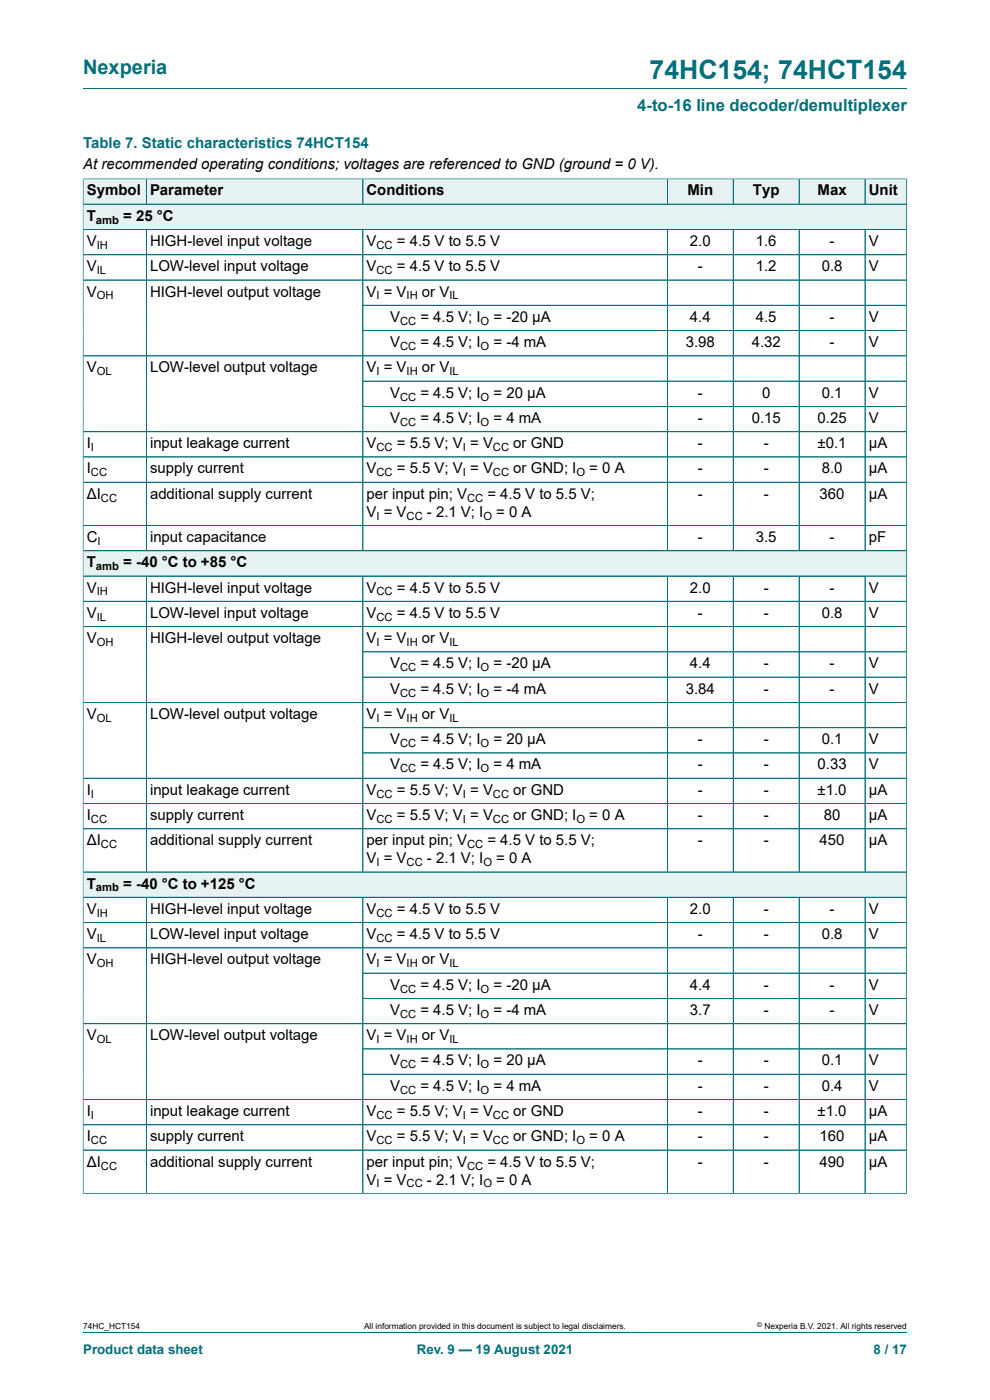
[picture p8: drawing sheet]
<svg xmlns="http://www.w3.org/2000/svg" width="210mm" height="297mm" viewBox="0 0 210 297" stroke-linecap="round" stroke-linejoin="round" font-family="sans-serif">
<defs><g id="words">
<text font-size="5.6" fill="#036f7b" x="137.8" y="16.8">74HC154; 74HCT154</text>
<text font-size="4.2" fill="#036f7b" x="17.6" y="15.6">Nexperia</text>
<text font-size="3.5" fill="#036f7b" x="135.2" y="23.7">4-to-16 line decoder/demultiplexer</text>
<text font-size="3.2" fill="#036f7b" x="17.6" y="31.3">Table 7. Static characteristics 74HCT154</text>
<g font-size="3.2">
<text x="17.6" y="35.8">At recommended operating conditions; voltages are referenced to GND (ground = 0 V).</text>
<text x="18.4" y="41.5">Symbol</text>
<text x="31.8" y="41.5">Parameter</text>
<text x="77.7" y="41.5">Conditions</text>
<text x="145.8" y="41.5">Min</text>
<text x="159.7" y="41.5">Typ</text>
<text x="173.4" y="41.5">Max</text>
<text x="184.3" y="41.5">Unit</text>
<text x="18.4" y="46.8">T</text>
<text x="26.1" y="46.8">= 25 °C</text>
<text x="18.4" y="52.2">V</text>
<text x="31.8" y="52.2">HIGH-level input voltage</text>
<text x="77.7" y="52.2">V</text>
<text x="84.2" y="52.2">= 4.5 V to 5.5 V</text>
<text x="146.4" y="52.2">2.0</text>
<text x="160.3" y="52.2">1.6</text>
<text x="176" y="52.2">-</text>
<text x="184.3" y="52.2">V</text>
<text x="18.4" y="57.5">V</text>
<text x="31.8" y="57.5">LOW-level input voltage</text>
<text x="77.7" y="57.5">V</text>
<text x="84.2" y="57.5">= 4.5 V to 5.5 V</text>
<text x="148" y="57.5">-</text>
<text x="160.3" y="57.5">1.2</text>
<text x="174.3" y="57.5">0.8</text>
<text x="184.3" y="57.5">V</text>
<text x="18.4" y="62.9">V</text>
<text x="31.8" y="62.9">HIGH-level output voltage</text>
<text x="77.7" y="62.9">V = V</text>
<text x="89.5" y="62.9">or V</text>
<text x="82.7" y="68.3">V</text>
<text x="89.2" y="68.3">= 4.5 V; I</text>
<text x="104.7" y="68.3">= -20 μA</text>
<text x="146.4" y="68.3">4.4</text>
<text x="160.3" y="68.3">4.5</text>
<text x="176" y="68.3">-</text>
<text x="184.3" y="68.3">V</text>
<text x="82.7" y="73.6">V</text>
<text x="89.2" y="73.6">= 4.5 V; I</text>
<text x="104.7" y="73.6">= -4 mA</text>
<text x="145.5" y="73.6">3.98</text>
<text x="159.4" y="73.6">4.32</text>
<text x="176" y="73.6">-</text>
<text x="184.3" y="73.6">V</text>
<text x="18.4" y="79">V</text>
<text x="31.8" y="79">LOW-level output voltage</text>
<text x="77.7" y="79">V = V</text>
<text x="89.5" y="79">or V</text>
<text x="82.7" y="84.4">V</text>
<text x="82.7" y="89.7">V</text>
<text x="89.2" y="84.4">= 4.5 V; I</text>
<text x="89.2" y="89.7">= 4.5 V; I</text>
<text x="104.7" y="84.4">= 20 μA</text>
<text x="104.7" y="89.7">= 4 mA</text>
<text x="148" y="84.4">-</text>
<text x="148" y="89.7">-</text>
<text x="159.4" y="89.7">0.15</text>
<text x="161.7" y="84.4">0</text>
<text x="173.4" y="89.7">0.25</text>
<text x="174.3" y="84.4">0.1</text>
<text x="184.3" y="84.4">V</text>
<text x="184.3" y="89.7">V</text>
<text x="18.4" y="95.1">I</text>
<text x="31.8" y="95.1">input leakage current</text>
<text x="77.7" y="95.1">V</text>
<text x="84.2" y="95.1">= 5.5 V; V = V</text>
<text x="108.9" y="95.1">or GND</text>
<text x="148" y="95.1">-</text>
<text x="162" y="95.1">-</text>
<text x="173.4" y="95.1">±0.1</text>
<text x="184.3" y="95.1">μA</text>
<text x="18.4" y="100.4">I</text>
<text x="31.8" y="100.4">supply current</text>
<text x="77.7" y="100.4">V</text>
<text x="84.2" y="100.4">= 5.5 V; V = V</text>
<text x="108.9" y="100.4">or GND; I</text>
<text x="125" y="100.4">= 0 A</text>
<text x="148" y="100.4">-</text>
<text x="162" y="100.4">-</text>
<text x="174.3" y="100.4">8.0</text>
<text x="184.3" y="100.4">μA</text>
<text x="18.4" y="105.8">ΔI</text>
<text x="31.8" y="105.8">additional supply current</text>
<text x="77.7" y="105.8">per input pin; V</text>
<text x="103.4" y="105.8">= 4.5 V to 5.5 V;</text>
<text x="148" y="105.8">-</text>
<text x="162" y="105.8">-</text>
<text x="173.9" y="105.8">360</text>
<text x="184.3" y="105.8">μA</text>
<text x="77.7" y="109.6">V = V</text>
<text x="90.6" y="109.6">- 2.1 V; I</text>
<text x="105.3" y="109.6">= 0 A</text>
<text x="18.4" y="115">C</text>
<text x="31.8" y="115">input capacitance</text>
<text x="148" y="115">-</text>
<text x="160.3" y="115">3.5</text>
<text x="176" y="115">-</text>
<text x="184.3" y="115">pF</text>
<text x="18.4" y="120.3">T</text>
<text x="18.4" y="125.7">V</text>
<text x="26.1" y="120.3">= -40 °C to +85 °C</text>
<text x="31.8" y="125.7">HIGH-level input voltage</text>
<text x="77.7" y="125.7">V</text>
<text x="84.2" y="125.7">= 4.5 V to 5.5 V</text>
<text x="146.4" y="125.7">2.0</text>
<text x="162" y="125.7">-</text>
<text x="176" y="125.7">-</text>
<text x="184.3" y="125.7">V</text>
<text x="18.4" y="131.1">V</text>
<text x="31.8" y="131.1">LOW-level input voltage</text>
<text x="77.7" y="131.1">V</text>
<text x="84.2" y="131.1">= 4.5 V to 5.5 V</text>
<text x="148" y="131.1">-</text>
<text x="162" y="131.1">-</text>
<text x="174.3" y="131.1">0.8</text>
<text x="184.3" y="131.1">V</text>
<text x="18.4" y="136.4">V</text>
<text x="31.8" y="136.4">HIGH-level output voltage</text>
<text x="77.7" y="136.4">V = V</text>
<text x="89.5" y="136.4">or V</text>
<text x="82.7" y="141.8">V</text>
<text x="89.2" y="141.8">= 4.5 V; I</text>
<text x="104.7" y="141.8">= -20 μA</text>
<text x="146.4" y="141.8">4.4</text>
<text x="162" y="141.8">-</text>
<text x="176" y="141.8">-</text>
<text x="184.3" y="141.8">V</text>
<text x="82.7" y="147.2">V</text>
<text x="89.2" y="147.2">= 4.5 V; I</text>
<text x="104.7" y="147.2">= -4 mA</text>
<text x="145.5" y="147.2">3.84</text>
<text x="162" y="147.2">-</text>
<text x="176" y="147.2">-</text>
<text x="184.3" y="147.2">V</text>
<text x="18.4" y="152.5">V</text>
<text x="31.8" y="152.5">LOW-level output voltage</text>
<text x="77.7" y="152.5">V = V</text>
<text x="89.5" y="152.5">or V</text>
<text x="82.7" y="157.9">V</text>
<text x="89.2" y="157.9">= 4.5 V; I</text>
<text x="104.7" y="157.9">= 20 μA</text>
<text x="148" y="157.9">-</text>
<text x="162" y="157.9">-</text>
<text x="174.3" y="157.9">0.1</text>
<text x="184.3" y="157.9">V</text>
<text x="82.7" y="163.2">V</text>
<text x="89.2" y="163.2">= 4.5 V; I</text>
<text x="104.7" y="163.2">= 4 mA</text>
<text x="148" y="163.2">-</text>
<text x="162" y="163.2">-</text>
<text x="173.4" y="163.2">0.33</text>
<text x="184.3" y="163.2">V</text>
<text x="18.4" y="168.6">I</text>
<text x="18.4" y="174">I</text>
<text x="31.8" y="168.6">input leakage current</text>
<text x="31.8" y="174">supply current</text>
<text x="77.7" y="168.6">V</text>
<text x="77.7" y="174">V</text>
<text x="84.2" y="168.6">= 5.5 V; V = V</text>
<text x="84.2" y="174">= 5.5 V; V = V</text>
<text x="108.9" y="168.6">or GND</text>
<text x="108.9" y="174">or GND; I</text>
<text x="125" y="174">= 0 A</text>
<text x="148" y="168.6">-</text>
<text x="148" y="174">-</text>
<text x="162" y="168.6">-</text>
<text x="162" y="174">-</text>
<text x="173.4" y="168.6">±1.0</text>
<text x="174.7" y="174">80</text>
<text x="184.3" y="168.6">μA</text>
<text x="184.3" y="174">μA</text>
<text x="18.4" y="179.3">ΔI</text>
<text x="31.8" y="179.3">additional supply current</text>
<text x="77.7" y="179.3">per input pin; V</text>
<text x="103.4" y="179.3">= 4.5 V to 5.5 V;</text>
<text x="148" y="179.3">-</text>
<text x="162" y="179.3">-</text>
<text x="173.9" y="179.3">450</text>
<text x="184.3" y="179.3">μA</text>
<text x="77.7" y="183.1">V = V</text>
<text x="90.6" y="183.1">- 2.1 V; I</text>
<text x="105.3" y="183.1">= 0 A</text>
<text x="18.4" y="188.5">T</text>
<text x="26.1" y="188.5">= -40 °C to +125 °C</text>
<text x="18.4" y="193.9">V</text>
<text x="31.8" y="193.9">HIGH-level input voltage</text>
<text x="77.7" y="193.9">V</text>
<text x="84.2" y="193.9">= 4.5 V to 5.5 V</text>
<text x="146.4" y="193.9">2.0</text>
<text x="162" y="193.9">-</text>
<text x="176" y="193.9">-</text>
<text x="184.3" y="193.9">V</text>
<text x="18.4" y="199.2">V</text>
<text x="31.8" y="199.2">LOW-level input voltage</text>
<text x="77.7" y="199.2">V</text>
<text x="84.2" y="199.2">= 4.5 V to 5.5 V</text>
<text x="148" y="199.2">-</text>
<text x="162" y="199.2">-</text>
<text x="174.3" y="199.2">0.8</text>
<text x="184.3" y="199.2">V</text>
<text x="18.4" y="204.6">V</text>
<text x="31.8" y="204.6">HIGH-level output voltage</text>
<text x="77.7" y="204.6">V = V</text>
<text x="82.7" y="209.9">V</text>
<text x="89.2" y="209.9">= 4.5 V; I</text>
<text x="89.5" y="204.6">or V</text>
<text x="104.7" y="209.9">= -20 μA</text>
<text x="146.4" y="209.9">4.4</text>
<text x="162" y="209.9">-</text>
<text x="176" y="209.9">-</text>
<text x="184.3" y="209.9">V</text>
<text x="82.7" y="215.3">V</text>
<text x="89.2" y="215.3">= 4.5 V; I</text>
<text x="104.7" y="215.3">= -4 mA</text>
<text x="146.4" y="215.3">3.7</text>
<text x="162" y="215.3">-</text>
<text x="176" y="215.3">-</text>
<text x="184.3" y="215.3">V</text>
<text x="18.4" y="220.7">V</text>
<text x="31.8" y="220.7">LOW-level output voltage</text>
<text x="77.7" y="220.7">V = V</text>
<text x="89.5" y="220.7">or V</text>
<text x="82.7" y="226">V</text>
<text x="89.2" y="226">= 4.5 V; I</text>
<text x="104.7" y="226">= 20 μA</text>
<text x="148" y="226">-</text>
<text x="162" y="226">-</text>
<text x="174.3" y="226">0.1</text>
<text x="184.3" y="226">V</text>
<text x="82.7" y="231.4">V</text>
<text x="89.2" y="231.4">= 4.5 V; I</text>
<text x="104.7" y="231.4">= 4 mA</text>
<text x="148" y="231.4">-</text>
<text x="162" y="231.4">-</text>
<text x="174.3" y="231.4">0.4</text>
<text x="184.3" y="231.4">V</text>
<text x="18.4" y="236.8">I</text>
<text x="31.8" y="236.8">input leakage current</text>
<text x="77.7" y="236.8">V</text>
<text x="84.2" y="236.8">= 5.5 V; V = V</text>
<text x="108.9" y="236.8">or GND</text>
<text x="148" y="236.8">-</text>
<text x="162" y="236.8">-</text>
<text x="173.4" y="236.8">±1.0</text>
<text x="184.3" y="236.8">μA</text>
<text x="18.4" y="242.1">I</text>
<text x="31.8" y="242.1">supply current</text>
<text x="77.7" y="242.1">V</text>
<text x="84.2" y="242.1">= 5.5 V; V = V</text>
<text x="108.9" y="242.1">or GND; I</text>
<text x="125" y="242.1">= 0 A</text>
<text x="148" y="242.1">-</text>
<text x="162" y="242.1">-</text>
<text x="173.9" y="242.1">160</text>
<text x="184.3" y="242.1">μA</text>
<text x="18.4" y="247.5">ΔI</text>
<text x="31.8" y="247.5">additional supply current</text>
<text x="77.7" y="247.5">per input pin; V</text>
<text x="77.7" y="251.3">V = V</text>
<text x="90.6" y="251.3">- 2.1 V; I</text>
<text x="103.4" y="247.5">= 4.5 V to 5.5 V;</text>
<text x="105.3" y="251.3">= 0 A</text>
<text x="148" y="247.5">-</text>
<text x="162" y="247.5">-</text>
<text x="173.9" y="247.5">490</text>
<text x="184.3" y="247.5">μA</text>
</g>
<g font-size="2.8" fill="#036f7b">
<text x="17.6" y="287.2">Product data sheet</text>
<text x="88.4" y="287.2">Rev. 9 — 19 August 2021</text>
<text x="185.3" y="287.2">8 / 17</text>
</g>
<g font-size="2.4">
<text x="20.4" y="47.4">amb</text>
<text x="20.5" y="52.8">IH</text>
<text x="79.9" y="52.8">CC</text>
<text x="20.5" y="58.2">IL</text>
<text x="79.9" y="58.2">CC</text>
<text x="20.5" y="63.5">OH</text>
<text x="79.9" y="63.5">I</text>
<text x="86.2" y="63.5">IH</text>
<text x="95.3" y="63.5">IL</text>
<text x="84.9" y="68.9">CC</text>
<text x="102" y="68.9">O</text>
<text x="84.9" y="74.3">CC</text>
<text x="102" y="74.3">O</text>
<text x="20.5" y="79.6">OL</text>
<text x="79.9" y="79.6">I</text>
<text x="86.2" y="79.6">IH</text>
<text x="95.3" y="79.6">IL</text>
<text x="84.9" y="85">CC</text>
<text x="102" y="85">O</text>
<text x="19.3" y="95.7">I</text>
<text x="79.9" y="95.7">CC</text>
<text x="84.9" y="90.3">CC</text>
<text x="98.2" y="95.7">I</text>
<text x="102" y="90.3">O</text>
<text x="104.6" y="95.7">CC</text>
<text x="19.3" y="101.1">CC</text>
<text x="79.9" y="101.1">CC</text>
<text x="98.2" y="101.1">I</text>
<text x="104.6" y="101.1">CC</text>
<text x="122.3" y="101.1">O</text>
<text x="21.4" y="106.4">CC</text>
<text x="99.1" y="106.4">CC</text>
<text x="79.9" y="110.2">I</text>
<text x="86.2" y="110.2">CC</text>
<text x="102.5" y="110.2">O</text>
<text x="20.7" y="115.6">I</text>
<text x="20.4" y="121">amb</text>
<text x="20.5" y="126.3">IH</text>
<text x="20.5" y="131.7">IL</text>
<text x="79.9" y="126.3">CC</text>
<text x="79.9" y="131.7">CC</text>
<text x="20.5" y="137">OH</text>
<text x="79.9" y="137">I</text>
<text x="86.2" y="137">IH</text>
<text x="95.3" y="137">IL</text>
<text x="84.9" y="142.4">CC</text>
<text x="102" y="142.4">O</text>
<text x="84.9" y="147.8">CC</text>
<text x="102" y="147.8">O</text>
<text x="20.5" y="153.1">OL</text>
<text x="79.9" y="153.1">I</text>
<text x="86.2" y="153.1">IH</text>
<text x="95.3" y="153.1">IL</text>
<text x="84.9" y="158.5">CC</text>
<text x="102" y="158.5">O</text>
<text x="84.9" y="163.9">CC</text>
<text x="102" y="163.9">O</text>
<text x="19.3" y="169.2">I</text>
<text x="79.9" y="169.2">CC</text>
<text x="98.2" y="169.2">I</text>
<text x="104.6" y="169.2">CC</text>
<text x="19.3" y="174.6">CC</text>
<text x="21.4" y="179.9">CC</text>
<text x="79.9" y="174.6">CC</text>
<text x="98.2" y="174.6">I</text>
<text x="99.1" y="179.9">CC</text>
<text x="104.6" y="174.6">CC</text>
<text x="122.3" y="174.6">O</text>
<text x="79.9" y="183.8">I</text>
<text x="86.2" y="183.8">CC</text>
<text x="102.5" y="183.8">O</text>
<text x="20.4" y="189.1">amb</text>
<text x="20.5" y="194.5">IH</text>
<text x="79.9" y="194.5">CC</text>
<text x="20.5" y="199.8">IL</text>
<text x="79.9" y="199.8">CC</text>
<text x="20.5" y="205.2">OH</text>
<text x="79.9" y="205.2">I</text>
<text x="86.2" y="205.2">IH</text>
<text x="95.3" y="205.2">IL</text>
<text x="84.9" y="210.6">CC</text>
<text x="84.9" y="215.9">CC</text>
<text x="102" y="210.6">O</text>
<text x="102" y="215.9">O</text>
<text x="20.5" y="221.3">OL</text>
<text x="79.9" y="221.3">I</text>
<text x="86.2" y="221.3">IH</text>
<text x="95.3" y="221.3">IL</text>
<text x="84.9" y="226.7">CC</text>
<text x="102" y="226.7">O</text>
<text x="84.9" y="232">CC</text>
<text x="102" y="232">O</text>
<text x="19.3" y="237.4">I</text>
<text x="79.9" y="237.4">CC</text>
<text x="98.2" y="237.4">I</text>
<text x="104.6" y="237.4">CC</text>
<text x="19.3" y="242.7">CC</text>
<text x="79.9" y="242.7">CC</text>
<text x="98.2" y="242.7">I</text>
<text x="104.6" y="242.7">CC</text>
<text x="122.3" y="242.7">O</text>
<text x="21.4" y="248.1">CC</text>
<text x="79.9" y="251.9">I</text>
<text x="86.2" y="251.9">CC</text>
<text x="99.1" y="248.1">CC</text>
<text x="102.5" y="251.9">O</text>
</g>
<g font-size="1.8">
<text x="17.6" y="282">74HC_HCT154</text>
<text x="77.2" y="282">All information provided in this document is subject to legal disclaimers.</text>
<text x="162.2" y="282">Nexperia B.V. 2021. All rights reserved</text>
</g>
<text font-size="1.4" x="160.6" y="281.6">©</text>
</g></defs>
<path d="M17.6 18.8h174.8" fill="none" stroke="#036f7b" stroke-width=".21"/>
<path d="M17.7 38h13.3v5.3h-13.3z" fill="#e6f1f2"/>
<path d="M17.6 37.9v5.4h13.4v-5.3h-13.4" fill="none" stroke="#036f7b" stroke-width=".21"/>
<path d="M31.1 38h45.8v5.3h-45.8z" fill="#e6f1f2"/>
<path d="M31 38h46v5.3h-46z" fill="none" stroke="#036f7b" stroke-width=".21"/>
<path d="M77 38h63.9v5.3h-63.9z" fill="#e6f1f2"/>
<path d="M140.9 38h-63.9v5.3h63.9" fill="none" stroke="#036f7b" stroke-width=".21"/>
<path d="M140.9 38h.6v5.3h-.6z" fill="#e6f1f2"/>
<path d="M140.9 38h.7v5.3h-.7" fill="none" stroke="#036f7b" stroke-width=".21"/>
<path d="M141.6 38h13.9v5.3h-13.9z" fill="#e6f1f2"/>
<path d="M141.6 38h13.9v5.3h-13.9z" fill="none" stroke="#036f7b" stroke-width=".21"/>
<path d="M155.6 38h13.9v5.3h-13.9z" fill="#e6f1f2"/>
<path d="M155.5 38h14v5.3h-14z" fill="none" stroke="#036f7b" stroke-width=".21"/>
<path d="M169.6 38h13.8v5.3h-13.8z" fill="#e6f1f2"/>
<path d="M169.5 38h14v5.3h-14z" fill="none" stroke="#036f7b" stroke-width=".21"/>
<path d="M183.6 38h8.6v5.3h-8.6z" fill="#e6f1f2"/>
<path d="M192.3 37.9v10.8h-174.7v-5.4h174.7M192.4 38h-8.9v5.3" fill="none" stroke="#036f7b" stroke-width=".21"/>
<path d="M17.7 43.4h174.5v5.2h-174.5z" fill="#e6f1f2"/>
<g fill="none" stroke="#036f7b" stroke-width=".21">
<path d="M17.6 48.7h174.7v73.5h-174.7zM17.6 54h174.7M17.6 59.4h174.7M31 48.7v68.1M77 48.7v68.1M141.6 48.7v68.1M155.5 48.7v68.1M169.5 48.7v68.1M183.5 48.7v68.1M17.6 75.5h174.7M77 64.8h115.3M192.3 70.1h-115.3"/>
<path d="M17.6 91.6h174.7M17.6 96.9h174.7M77 80.9h115.3M77 86.2h115.3M17.6 102.3h174.7M17.6 111.5h174.7M17.6 116.8h174.7"/>
</g>
<path d="M17.7 116.9h174.5v5.2h-174.5z" fill="#e6f1f2"/>
<g fill="none" stroke="#036f7b" stroke-width=".21">
<path d="M17.6 122.2h174.7v68.2h-174.7zM17.6 127.6h174.7M17.6 132.9h174.7M31 122.2v62.8M77 138.3h115.3M77 122.2v62.8M141.6 122.2v62.8M155.5 122.2v62.8M169.5 122.2v62.8M183.5 122.2v62.8M17.6 149h174.7M77 143.7h115.3"/>
<path d="M77 154.4h115.3M77 159.7h115.3M17.6 165.1h174.7M17.6 170.5h174.7M17.6 175.8h174.7M17.6 185h174.7"/>
</g>
<path d="M17.7 185.1h174.5v5.2h-174.5z" fill="#e6f1f2"/>
<g fill="none" stroke="#036f7b" stroke-width=".21">
<path d="M17.6 38v215.2M17.7 38h174.5M31 38v5.3M77 38v5.3M141.6 38v5.3M155.5 38v5.3M169.5 38v5.3M183.5 38v5.3M192.3 38v215.2M17.7 43.3h174.5M17.7 48.7h174.5M17.7 54h174.5"/>
<path d="M17.7 59.4h174.5M31 48.8v68M77 48.8v68M141.6 48.8v68M155.5 48.8v68M169.5 48.8v68M183.5 48.8v68M17.7 75.5h174.5M77 64.8h115.2M77 70.1h115.2M17.7 91.6h174.5M77 80.9h115.2"/>
<path d="M77 86.2h115.2M192.2 96.9h-174.5M17.7 102.3h174.5M17.7 111.5h174.5M17.7 116.8h174.5M17.7 127.6h174.5M31 122.3v62.6M77 122.3v62.6M77 138.3h115.2M141.6 122.3v62.6M155.5 122.3v62.6M169.5 122.3v62.6"/>
<path d="M183.5 122.3v62.6M192.2 122.2h-174.5M192.2 132.9h-174.5M17.7 149h174.5M77 143.7h115.2M77 154.4h115.2M77 159.7h115.2M17.7 165.1h174.5M17.7 170.5h174.5M192.2 175.8h-174.5M17.6 190.4h174.7M17.6 195.7h174.7"/>
<path d="M31 190.4v62.8M77 190.4v62.8M141.6 190.4v62.8M155.5 190.4v62.8M169.5 190.4v62.8M183.5 190.4v62.8M192.2 185h-174.5M17.6 201.1h174.7M17.6 217.2h174.7M77 206.4h115.3M77 211.8h115.3M17.6 233.3h174.7"/>
<path d="M17.6 238.6h174.7M77 227.9h115.3M192.3 222.5h-115.3M17.6 253.2h174.8M17.6 244h174.7M17.6 282.6h174.8"/>
</g>
<use href="#words"/>
</svg>
